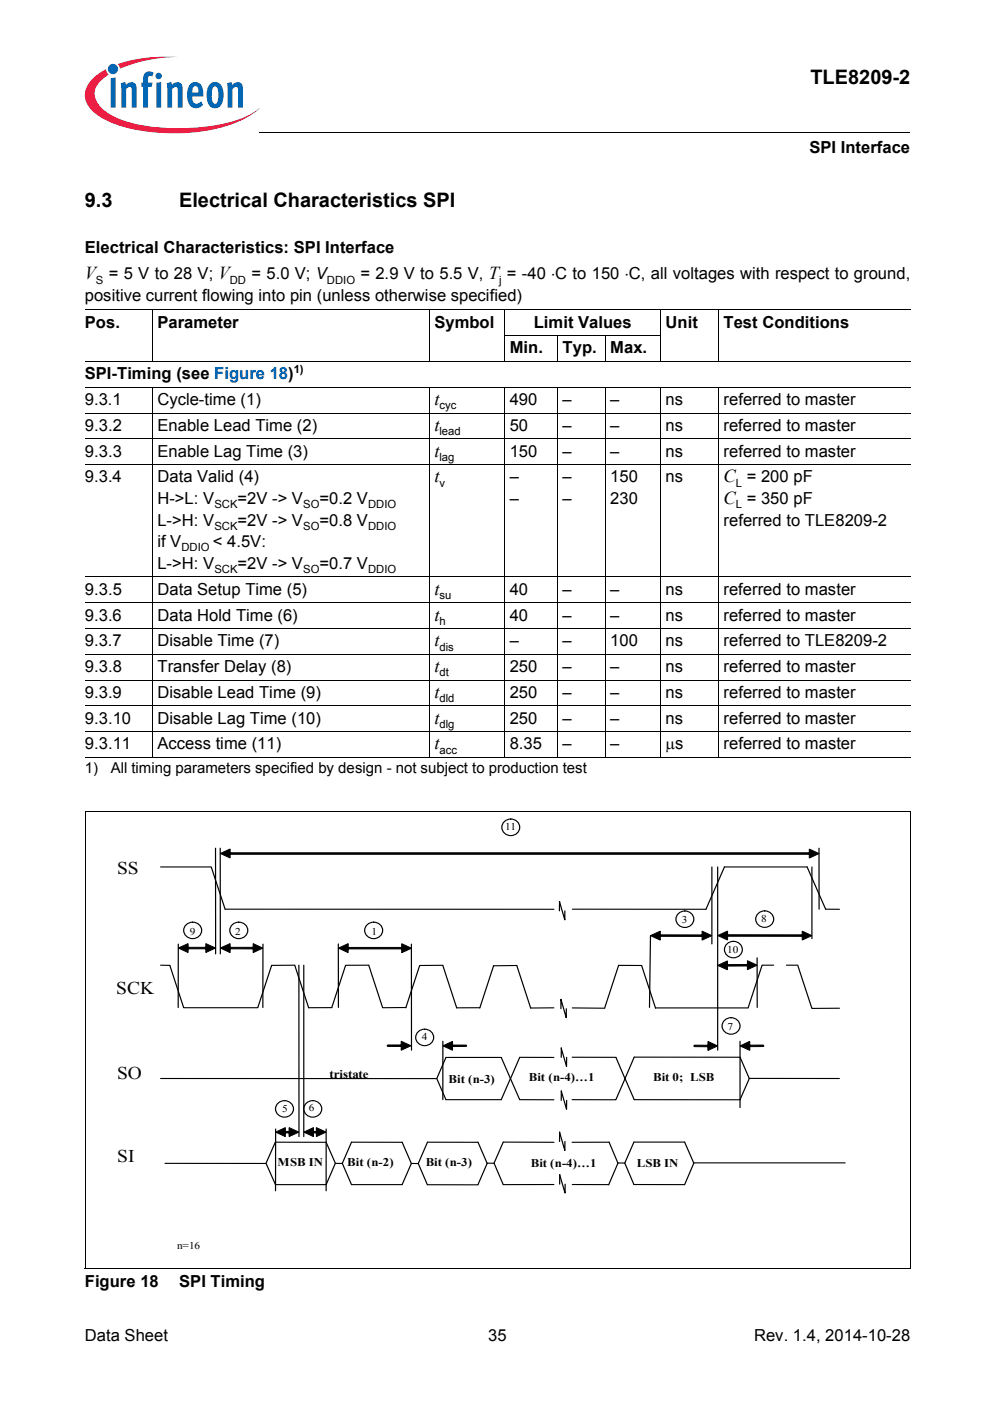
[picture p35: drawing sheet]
<svg xmlns="http://www.w3.org/2000/svg" width="210mm" height="297mm" viewBox="0 0 210 297" stroke-linecap="round" stroke-linejoin="round" font-family="sans-serif">
<defs><g id="words">
<g font-size="4.2">
<text x="171.8" y="17.8">TLE8209-2</text>
<text x="18" y="43.8">9.3</text>
<text x="38" y="43.8">Electrical Characteristics SPI</text>
</g>
<g font-size="3.9">
<text x="18" y="59.2">V = 5 V to 28 V; V</text>
<text x="92.1" y="85.9">t</text>
<text x="92.1" y="91.3">t</text>
<text x="92.1" y="96.8">t</text>
<text x="92.1" y="102.3">t</text>
<text x="153.4" y="102.3">C = 200 pF</text>
<text x="153.4" y="106.9">C = 350 pF</text>
<text x="92.1" y="126.1">t</text>
<text x="92.1" y="131.6">t</text>
<text x="92.1" y="137">t</text>
<text x="92.1" y="142.5">t</text>
<text x="92.1" y="148">t</text>
<text x="92.1" y="153.4">t</text>
<text x="92.1" y="158.9">t</text>
</g>
<g font-size="3.8">
<text x="24.8" y="185.4">SS</text>
<text x="24.7" y="210.8">SCK</text>
<text x="24.8" y="228.7">SO</text>
<text x="24.8" y="246.4">SI</text>
</g>
<g font-size="3.5">
<text x="171.6" y="32.5">SPI Interface</text>
<text x="18" y="53.6">Electrical Characteristics: SPI Interface</text>
<text x="53.3" y="59.2">= 5.0 V; V</text>
<text x="76.4" y="59.2">= 2.9 V to 5.5 V, T = -40 ⋅C to 150 ⋅C, all voltages with respect to ground,</text>
<text x="18" y="63.8">positive current flowing into pin (unless otherwise specified)</text>
<text x="18" y="69.5">Pos.</text>
<text x="33.4" y="69.5">Parameter</text>
<text x="92.1" y="69.5">Symbol</text>
<text x="113.2" y="69.5">Limit Values</text>
<text x="141.1" y="69.5">Unit</text>
<text x="153.4" y="69.5">Test Conditions</text>
<text x="108.1" y="74.9">Min.</text>
<text x="119.3" y="74.9">Typ.</text>
<text x="129.4" y="74.9">Max.</text>
<text x="18" y="80.4">SPI-Timing (see Figure 18)</text>
<text x="18" y="85.9">9.3.1</text>
<text x="33.4" y="85.9">Cycle-time (1)</text>
<text x="108.1" y="85.9">490</text>
<text x="119.3" y="85.9">–</text>
<text x="129.4" y="85.9">–</text>
<text x="141.1" y="85.9">ns</text>
<text x="153.4" y="85.9">referred to master</text>
<text x="18" y="91.3">9.3.2</text>
<text x="33.4" y="91.3">Enable Lead Time (2)</text>
<text x="108.1" y="91.3">50</text>
<text x="119.3" y="91.3">–</text>
<text x="129.4" y="91.3">–</text>
<text x="141.1" y="91.3">ns</text>
<text x="153.4" y="91.3">referred to master</text>
<text x="18" y="96.8">9.3.3</text>
<text x="33.4" y="96.8">Enable Lag Time (3)</text>
<text x="108.1" y="96.8">150</text>
<text x="119.3" y="96.8">–</text>
<text x="129.4" y="96.8">–</text>
<text x="141.1" y="96.8">ns</text>
<text x="153.4" y="96.8">referred to master</text>
<text x="18" y="102.3">9.3.4</text>
<text x="33.4" y="106.9">H-&gt;L: V</text>
<text x="33.4" y="102.3">Data Valid (4)</text>
<text x="50.4" y="106.9">=2V -&gt; V</text>
<text x="67.7" y="106.9">=0.2 V</text>
<text x="108.1" y="106.9">–</text>
<text x="108.1" y="102.3">–</text>
<text x="119.3" y="102.3">–</text>
<text x="119.3" y="106.9">–</text>
<text x="129.4" y="102.3">150</text>
<text x="129.4" y="106.9">230</text>
<text x="141.1" y="102.3">ns</text>
<text x="33.4" y="111.4">L-&gt;H: V</text>
<text x="50.4" y="111.4">=2V -&gt; V</text>
<text x="67.7" y="111.4">=0.8 V</text>
<text x="153.4" y="111.4">referred to TLE8209-2</text>
<text x="33.4" y="116">if V</text>
<text x="45.1" y="116">&lt; 4.5V:</text>
<text x="33.4" y="120.6">L-&gt;H: V</text>
<text x="50.4" y="120.6">=2V -&gt; V</text>
<text x="67.7" y="120.6">=0.7 V</text>
<text x="18" y="126.1">9.3.5</text>
<text x="18" y="131.6">9.3.6</text>
<text x="33.4" y="131.6">Data Hold Time (6)</text>
<text x="33.4" y="126.1">Data Setup Time (5)</text>
<text x="108.1" y="126.1">40</text>
<text x="108.1" y="131.6">40</text>
<text x="119.3" y="126.1">–</text>
<text x="119.3" y="131.6">–</text>
<text x="129.4" y="126.1">–</text>
<text x="129.4" y="131.6">–</text>
<text x="141.1" y="126.1">ns</text>
<text x="141.1" y="131.6">ns</text>
<text x="153.4" y="126.1">referred to master</text>
<text x="153.4" y="131.6">referred to master</text>
<text x="18" y="137">9.3.7</text>
<text x="33.4" y="137">Disable Time (7)</text>
<text x="108.1" y="137">–</text>
<text x="119.3" y="137">–</text>
<text x="129.4" y="137">100</text>
<text x="141.1" y="137">ns</text>
<text x="153.4" y="137">referred to TLE8209-2</text>
<text x="18" y="142.5">9.3.8</text>
<text x="33.4" y="142.5">Transfer Delay (8)</text>
<text x="108.1" y="142.5">250</text>
<text x="119.3" y="142.5">–</text>
<text x="129.4" y="142.5">–</text>
<text x="141.1" y="142.5">ns</text>
<text x="153.4" y="142.5">referred to master</text>
<text x="18" y="148">9.3.9</text>
<text x="33.4" y="148">Disable Lead Time (9)</text>
<text x="108.1" y="148">250</text>
<text x="119.3" y="148">–</text>
<text x="129.4" y="148">–</text>
<text x="141.1" y="148">ns</text>
<text x="153.4" y="148">referred to master</text>
<text x="18" y="153.4">9.3.10</text>
<text x="33.4" y="153.4">Disable Lag Time (10)</text>
<text x="108.1" y="153.4">250</text>
<text x="119.3" y="153.4">–</text>
<text x="129.4" y="153.4">–</text>
<text x="141.1" y="153.4">ns</text>
<text x="153.4" y="153.4">referred to master</text>
<text x="18" y="158.9">9.3.11</text>
<text x="33.4" y="158.9">Access time (11)</text>
<text x="108.1" y="158.9">8.35</text>
<text x="119.3" y="158.9">–</text>
<text x="129.4" y="158.9">–</text>
<text x="141.1" y="158.9">μs</text>
<text x="153.4" y="158.9">referred to master</text>
<text x="18" y="272.8">Figure 18</text>
<text x="38" y="272.8">SPI Timing</text>
<text x="18" y="284.4">Data Sheet</text>
<text x="103.5" y="284.4">35</text>
<text x="159.9" y="284.4">Rev. 1.4, 2014-10-28</text>
</g>
<g font-size="3.2">
<text x="18" y="163.9">1)</text>
<text x="23.5" y="163.9">All timing parameters specified by design - not subject to production test</text>
</g>
<g font-size="2.5">
<text x="69.8" y="228.5">tristate</text>
<text x="95.1" y="229.5">Bit (n-3)</text>
<text x="112.1" y="229.3">Bit (n-4)…1</text>
<text x="138.5" y="229.3">Bit 0; LSB</text>
<text x="58.9" y="247.2">MSB IN</text>
<text x="73.6" y="247.2">Bit (n-2)</text>
<text x="90.3" y="247.2">Bit (n-3)</text>
<text x="112.5" y="247.4">Bit (n-4)…1</text>
<text x="135" y="247.4">LSB IN</text>
</g>
<g font-size="2.4">
<text x="20.3" y="60.1">S</text>
<text x="48.7" y="60.1">DD</text>
<text x="69.3" y="60.1">DDIO</text>
<text x="105.8" y="60.1">j</text>
<text x="62.3" y="79">1)</text>
<text x="93.2" y="86.8">cyc</text>
<text x="93.2" y="92.2">lead</text>
<text x="93.2" y="97.7">lag</text>
<text x="45.4" y="107.7">SCK</text>
<text x="64.3" y="107.7">SO</text>
<text x="78" y="107.7">DDIO</text>
<text x="93.2" y="103.2">v</text>
<text x="156" y="103.2">L</text>
<text x="156" y="107.7">L</text>
<text x="45.4" y="112.3">SCK</text>
<text x="64.3" y="112.3">SO</text>
<text x="78" y="112.3">DDIO</text>
<text x="38.5" y="116.9">DDIO</text>
<text x="45.4" y="121.5">SCK</text>
<text x="64.3" y="121.5">SO</text>
<text x="78" y="121.5">DDIO</text>
<text x="93.2" y="127">su</text>
<text x="93.2" y="132.4">h</text>
<text x="93.2" y="137.9">dis</text>
<text x="93.2" y="143.4">dt</text>
<text x="93.2" y="148.8">dld</text>
<text x="93.2" y="154.3">dlg</text>
<text x="93.2" y="159.8">acc</text>
</g>
<g font-size="2.2">
<text x="107.1" y="176.1">11</text>
<text x="144.6" y="195.6">3</text>
<text x="161.4" y="195.4">8</text>
<text x="40.3" y="198.2">9</text>
<text x="49.8" y="198.2">2</text>
<text x="78.8" y="198.2">1</text>
<text x="154.2" y="202">10</text>
<text x="89.4" y="220.4">4</text>
<text x="154.3" y="218.3">7</text>
<text x="59.8" y="235.8">5</text>
<text x="65.5" y="235.6">6</text>
<text x="37.5" y="264.8">n=16</text>
</g>
</g></defs>
<circle cx="24" cy="14.6" r="1.09" fill="#0166b3"/>
<g fill="#ed1a40">
<path d="M25 13.6l.8-.3a32.5 32.5 0 0 1 12-1.2 31.8 31.8 0 0 0-11.7 2.2l-.7 .3z"/>
<path d="M19.4 16.9a11.2 11.2 0 0 1 3.1-2.2l.1 .6 .5 .5a5 5 0 0 0-3 4.3 6 6 0 0 0 3.4 4.2 31.6 31.6 0 0 0 15.9 2.9 31.7 31.7 0 0 0 14-3.1l1.6-1.2a17.5 17.5 0 0 1-8.9 4.4 41.1 41.1 0 0 1-22.7-1.4 9.4 9.4 0 0 1-5.1-4.1 4.3 4.3 0 0 1 1.1-4.9z"/>
</g>
<g fill="#0166b3">
<path d="M23.5 16.6l1-.2v6.4h-1z"/>
<path d="M25.6 17.6l.9-.2 .2 .6a1.22 1.22 0 0 1 1.4-.6 1.22 1.22 0 0 1 .9 1.4v4h-1.1v-4.1a.42 .42 0 0 0-.6-.2l-.6 .4v3.9h-1z"/>
<path d="M30.8 15.4l.8-.3 .8 .2 .2 .1-.3 .8-.2-.1a.47 .47 0 0 0-.7 .3v1.1h.9l-.1 .9h-.8v4.4h-1.1v-4.4h-.3v-.9h.3v-.7a1.77 1.77 0 0 1 .5-1.4z"/>
<path d="M35.3 17.6l1-.2 .1 .6a1.22 1.22 0 0 1 1.5-.6 1.22 1.22 0 0 1 .8 1.4v4h-1l-.1-4.1a.42 .42 0 0 0-.6-.2l-.5 .4v3.9h-1z"/>
<path d="M48.1 17.6l1-.2 .1 .6a1.22 1.22 0 0 1 1.5-.6 1.22 1.22 0 0 1 .8 1.4v4h-1l-.1-4.1a.41 .41 0 0 0-.6-.2l-.5 .4v3.9h-1z"/>
<path d="M33 16.1a.68 .68 0 0 1 1.3 0 .68 .68 0 0 1-1.3 0zM33.1 17.6l1.1-.2v5.4h-1.1z"/>
<path d="M40.4 17.8a1.59 1.59 0 0 1 1.8-.2 1.59 1.59 0 0 1 .8 1.5l.1 1.4h-2.3a1.09 1.09 0 0 0 .2 1.1 1.09 1.09 0 0 0 1.2 .3l.4-.4 .4 .7a1.88 1.88 0 0 1-2.1 .6 1.88 1.88 0 0 1-1.2-1.9v-1.7l.3-.8zM41 18.5l-.2 1.1h1.3l-.1-.7a.58 .58 0 0 0-.3-.6 .58 .58 0 0 0-.7 .2z"/>
<path d="M44.6 17.7a1.76 1.76 0 0 1 2 0 1.76 1.76 0 0 1 .8 1.7v1.3a1.96 1.96 0 0 1-2.4 2.2 2.94 2.94 0 0 1-1.2-3.3 2.79 2.79 0 0 1 .8-1.9zM45.2 18.5a4.3 4.3 0 0 0 .1 3.4l.3 .1a1.54 1.54 0 0 0 .7-1.9v-.4a1.19 1.19 0 0 0-.7-1.4z"/>
</g>
<path d="M18 29h46v5h-46z" fill="#fff"/>
<path d="M55 28v.1z" fill="#000"/>
<g fill="none" stroke="#000" stroke-width=".21">
<path d="M55 28h137.9M18 65.7h175M18 76.7h175M32.3 65.7v11M91 65.7v11M107 71.2h33.1M107 65.7v11M118.2 71.1v5.6M128.3 71.1v5.6M140.1 65.7v11M152.4 65.7v11M18 82.1h175"/>
<path d="M18 87.6h175M18 93.1h175M18 98.5h175M32.3 82.1v78.6M91 82.1v78.6M107 82.1v78.6M118.2 82.1v78.6M128.3 82.1v78.6M140.1 82.1v78.6M152.4 82.1v78.6M18 122.3h175M18 127.8h175"/>
<path d="M18 133.3h175M18 138.7h175M18 144.2h175M18 149.7h175M18 155.1h175M18 160.6h175"/>
</g>
<g fill="none" stroke="#000" stroke-width=".25">
<path d="M34.1 204.6l1.9 .1M62.5 204.7l2.9 9 4.9-.1M62.5 204.6l-4.9 .1-2.9 9h-15.8l-2.9-9M86 213.6l-4.9 .1-2.9-9.1-4.9 .1-3 9M93.9 204.7h-4.9l-3 9M93.9 204.7l2.9 9M101.7 213.7h-4.9M104.7 204.8l4.9-.1 2.9 9h4.9M104.7 204.7l-3 9M121.3 213.7l6.9 .1M131.2 204.7h4.9M131.2 204.7l-3 9"/>
<path d="M136.1 204.8l2.9 9M139 213.7h19.6M164 204.6h-2.4l-3 9M169.2 204.8l2.9 9h5.9"/>
</g>
<path d="M24.6 207.4h8.3v4.5h-8.3z" fill="#fff"/>
<g fill="none" stroke="#000" stroke-width=".25">
<path d="M45.7 179.8v22.4M46.7 179.8v22.4M107 174.2a1.81 1.81 0 0 1 2.7 0 1.81 1.81 0 0 1-.4 2.7 1.81 1.81 0 0 1-2.4-.3 1.81 1.81 0 0 1 .1-2.4zM173.6 179.8l.1 13M34.1 183.8h10.7l2.9 9h69.7M39.5 196a1.81 1.81 0 0 1 2.7 .1 1.81 1.81 0 0 1-.4 2.7 1.8 1.8 0 0 1-2.4-.4 1.8 1.8 0 0 1 .1-2.4zM49.3 196a1.81 1.81 0 0 1 2.7 .1 1.81 1.81 0 0 1-.4 2.7 1.81 1.81 0 0 1-2.4-.4 1.81 1.81 0 0 1 .1-2.4zM77.9 196a1.81 1.81 0 0 1 2.7 .1 1.81 1.81 0 0 1-.4 2.7 1.8 1.8 0 0 1-2.4-.4 1.8 1.8 0 0 1 .1-2.4zM119.8 193.1v1.9l-1.2-3.9v2M137.9 198.4l-.2 15.2M143.9 193.7a1.81 1.81 0 0 1 2.7 0 1.81 1.81 0 0 1-.4 2.7 1.8 1.8 0 0 1-2.4-.4 1.8 1.8 0 0 1 .1-2.3zM150.9 183.8v16.3"/>
<path d="M152.2 183.8v38.9M153.6 183.8h17.5l4 9h2.9M153.6 183.8l-3.9 9h-28.3M160.8 193.6a1.81 1.81 0 0 1 2.7 .1 1.81 1.81 0 0 1-.4 2.7 1.8 1.8 0 0 1-2.4-.4 1.8 1.8 0 0 1 .1-2.4zM172.1 183.8v15.2M37.8 200.2v13.4M55.8 200.2l-.1 13.4M63.4 204.6v36.4M64.4 204.6v36.4M71.7 200.1l.1 13.5M87.2 200.2v22.5M88.7 218.7a1.81 1.81 0 0 1 2.7 .1 1.81 1.81 0 0 1-.4 2.7 1.81 1.81 0 0 1-2.4-.4 1.81 1.81 0 0 1 .1-2.4z"/>
<path d="M118.9 213.9v-2l1.2 3.9v-1.9M153.6 216.3a1.81 1.81 0 0 1 2.8 0 1.81 1.81 0 0 1-.4 2.7 1.81 1.81 0 0 1-2.4-.3 1.81 1.81 0 0 1 0-2.4zM154.2 200.1a1.81 1.81 0 0 1 2.7 0 1.81 1.81 0 0 1-.4 2.7 1.8 1.8 0 0 1-2.4-.3 1.8 1.8 0 0 1 .1-2.4zM160.5 203.1v10.5M166.7 204.6h2.5M34.1 228.7h58.5l1.9-4.5h11.8l3.9 9h7.2M58.4 239.4v13.1M59 233.9a1.81 1.81 0 0 1 2.7 0 1.81 1.81 0 0 1-.4 2.7 1.8 1.8 0 0 1-2.4-.3 1.8 1.8 0 0 1 .1-2.4zM65 233.9a1.81 1.81 0 0 1 2.7 0 1.81 1.81 0 0 1-.4 2.7 1.8 1.8 0 0 1-2.4-.3 1.8 1.8 0 0 1 .1-2.4zM69.1 239.4v13.1M93.9 220.8v12.4M117.4 224.2h-7.2l-3.9 9h-11.8l-1.9-4.5"/>
<path d="M120.1 224.2v1.9l-1.1-3.9v2M120.1 233.3v1.9l-1.1-3.9v2M121.3 224.2h9.3M130.6 224.2l1.9 4.5-1.9 4.5h-9.3M156.9 224.2l-22.4-.1-2 4.6 2 4.5h22.4l2-4.5M156.9 224.1l2 4.6M156.9 220.8v14M158.9 228.6l19.1 .1M35 246.7h21.4l2 4.5M58.4 242.2h10.7l2 4.5h1.5M58.4 242l-2 4.5M71.1 246.7l-2 4.5h-10.7"/>
<path d="M87.2 246.7l-1.9-4.5h-10.8l-1.9 4.5 1.9 4.5h10.8l1.9-4.5M87.2 246.7h1.5M88.7 246.7l1.9 4.5h10.7M103.3 246.6h1.5M103.3 246.7l-1.9-4.5h-10.8l-1.9 4.5M103.3 246.7l-2 4.5M104.8 246.6l1.9 4.6 10.7-.1M117.5 242.2l-10.8-.1-1.9 4.5M118.6 240l1.2 3.9v-1.9M118.7 240l-.1 2M118.7 251.1v-2.1l1.1 3.9v-1.8M121.3 251.1l7.7 .1"/>
<path d="M129.1 242.1l1.9 4.5-2 4.6M129.1 242.2h-7.8M131 246.6h1.5l1.9 4.5 10.8 .1 1.9-4.6-1.9-4.5h-10.8l-1.9 4.5M147.1 246.5h32.1"/>
</g>
<g fill="#000" stroke="#000" stroke-width=".21">
<path d="M48.3 180.8h123.6l.2 .2-.2 .1h-123.5zM46.7 181l2.1-1v1.9zM171.6 180l2.1 1-2.1 .9z"/>
<path d="M139.5 198.2h9.7l.2 .2-.2 .1h-9.6zM137.9 198.4l2.1-1v1.9zM148.9 197.4l2 1-2 .9z"/>
<path d="M153.8 198.2h16.6l.2 .2-.2 .1h-16.5zM152.2 198.4l2.1-1v1.9zM170.1 197.4l2 1-2 .9z"/>
<path d="M39.4 200.9h4.6l.2 .1-.2 .2h-4.5zM37.8 201l2.1-.9v1.9zM43.6 200.1l2.1 .9-2.1 1z"/>
<path d="M48.3 200.9h5.7l.2 .1-.2 .2h-5.6zM46.7 201l2.1-.9v1.9zM53.7 200.1l2 .9-2 1z"/>
<path d="M73.4 200.9h12.1l.2 .1-.2 .2h-12zM71.8 201l2-.9v1.9zM85.2 200.1l2 .9-2 1z"/>
<path d="M153.8 204.6l5-.1 .2 .1-.2 .2h-4.9zM152.2 204.7l2-1v1.9zM158.5 203.7l2 .9-2 1z"/>
<path d="M60 239.9h1.7l.1 .1-.1 .2h-1.5zM58.4 240l2.1-.9v1.9zM61.3 239.1l2.1 .9-2.1 1z"/>
<path d="M66 239.9h1.4l.2 .1-.2 .2h-1.3zM64.4 240l2.1-.9v1.9zM67.1 239.1l2 .9-2 1z"/>
<path d="M82.1 221.6h3.3l.2 .1-.2 .2h-3.1zM85.1 220.8l2 .9-2 1z"/>
<path d="M95.5 221.6h3.3l.1 .1-.1 .2h-3.2zM93.9 221.7l2-.9v1.9z"/>
<path d="M147.2 221.6h3.2l.2 .2-.2 .1h-3.1zM150.1 220.8l2.1 1-2.1 .9z"/>
<path d="M158.5 221.6h3.3l.1 .1-.1 .2h-3.2zM156.9 221.8l2.1-1v1.9z"/>
</g>
<path d="M18 172.1h175M18 172v97M192.9 172v97.1M18 269h174.9" fill="none" stroke="#000" stroke-width=".21"/>
<use href="#words"/>
</svg>
